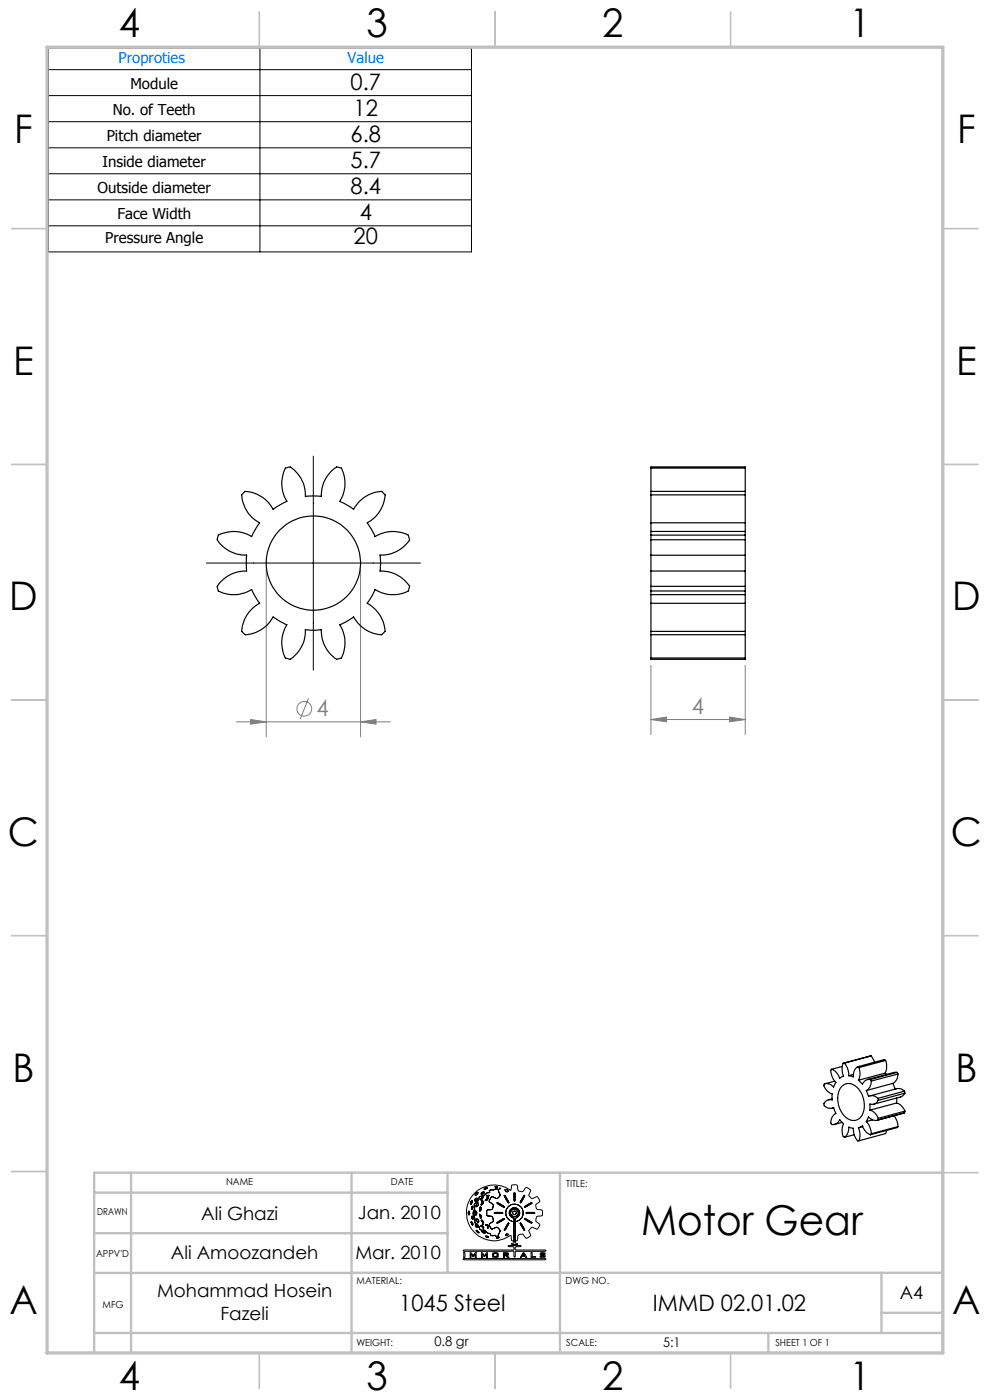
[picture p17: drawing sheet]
<svg xmlns="http://www.w3.org/2000/svg" width="210mm" height="297mm" viewBox="0 0 210 297" stroke-linecap="round" stroke-linejoin="round" font-family="sans-serif">
<defs><g id="words">
<text font-size="8.7" x="136" y="261.9">Motor Gear</text>
<g font-size="8.4">
<text x="25.2" y="7.9">4</text>
<text x="77.7" y="7.9">3</text>
<text x="127.7" y="7.9">2</text>
<text x="180.2" y="7.9">1</text>
<text x="3" y="30.3">F</text>
<text x="203" y="30.3">F</text>
<text x="2.8" y="79.5">E</text>
<text x="202.8" y="79.5">E</text>
<text x="2" y="129.5">D</text>
<text x="202" y="129.5">D</text>
<text x="1.7" y="179.5">C</text>
<text x="201.7" y="179.5">C</text>
<text x="2.7" y="229.5">B</text>
<text x="202.7" y="229.5">B</text>
<text x="2" y="278.8">A</text>
<text x="202" y="278.8">A</text>
<text x="25.2" y="294.9">4</text>
<text x="77.7" y="294.9">3</text>
<text x="127.7" y="294.9">2</text>
<text x="180.2" y="294.9">1</text>
</g>
<g font-size="4.8">
<text x="74.4" y="19.1">0.7</text>
<text x="75" y="24.7">12</text>
<text x="74.4" y="30.2">6.8</text>
<text x="74.4" y="35.7">5.7</text>
<text x="74.4" y="41.2">8.4</text>
<text x="76.3" y="46.8">4</text>
<text x="75" y="51.8">20</text>
<text x="84.7" y="278.2">1045 Steel</text>
<text x="138.5" y="278.2">IMMD 02.01.02</text>
</g>
<g font-size="4.8" fill="#808080">
<text x="67.1" y="152">4</text>
<text x="146.7" y="151.5">4</text>
</g>
<g font-size="3.9">
<text x="42.7" y="258.9">Ali Ghazi</text>
<text x="75.9" y="258.6">Jan. 2010</text>
<text x="36.2" y="267.1">Ali Amoozandeh</text>
<text x="75.4" y="267.1">Mar. 2010</text>
<text x="33.3" y="275.1">Mohammad Hosein</text>
<text x="190.9" y="275.5">A4</text>
<text x="46.8" y="279.9">Fazeli</text>
</g>
<g font-size="3.2" fill="#0080ff">
<text x="25.2" y="13.4">Proproties</text>
<text x="73.7" y="13.4">Value</text>
</g>
<g font-size="3.2">
<text x="27.7" y="18.9">Module</text>
<text x="22.6" y="29.9">Pitch diameter</text>
<text x="23.9" y="24.4">No. of Teeth</text>
<text x="21.8" y="35.4">Inside diameter</text>
<text x="20.7" y="41">Outside diameter</text>
<text x="24.9" y="46.5">Face Width</text>
<text x="22.3" y="51.6">Pressure Angle</text>
</g>
<g font-size="2.8">
<text x="92.1" y="285.6">0.8 gr</text>
<text x="140.7" y="285.8">5:1</text>
</g>
<g font-size="2.1">
<text x="48" y="251.5">NAME</text>
<text x="82.9" y="251.5">DATE</text>
<text x="120.1" y="251.9">TITLE:</text>
<text x="20.6" y="257.7">DRAWN</text>
<text x="20.4" y="266.6">APPV'D</text>
<text x="75.6" y="272.5">MATERIAL:</text>
<text x="120" y="272.5">DWG NO.</text>
<text x="21.8" y="277.4">MFG</text>
<text x="75.6" y="285.5">WEIGHT:</text>
<text x="120.1" y="285.5">SCALE:</text>
<text x="164.5" y="285.6">SHEET 1 OF 1</text>
</g>
</g></defs>
<g fill="none" stroke="#808080" stroke-width=".21">
<path d="M56.5 120.7v35.6M76.5 120.7v35.6M50.1 153.1h32.7M53.2 152.6l3.3 .5-3.3 .5zM65.4 148.1l-1.7 4.5M76.5 153.1l3.3-.5v1zM138.1 152.6l3.3-.5v1zM138.1 141.1v14.7M138.1 152.6h20M154.8 152.1l3.3 .5-3.3 .5zM158.1 141.1v14.7"/>
<circle cx="64.5" cy="150.4" r="1.56"/>
</g>
<g fill="none" stroke="#000" stroke-width=".21">
<path d="M10.3 10.2h89.7v43.2h-89.7zM10.3 14.8h89.7M55.1 10.2v43.2M10.3 20.3h89.7M10.3 25.8h89.7M10.3 31.4h89.7M10.3 36.9h89.7M10.3 42.4h89.7M10.3 47.9h89.7M66.5 96.8v45.4M43.8 119.4h45.4M99.3 257.2l.1 .4"/>
<path d="M99.6 257.2l-.2-.3-.1 .3M99.6 257.2v.3M99.6 257.5l-.1 .2-.1-.1M99.8 255.1l.1 .4 .3-.4M99.9 259.1a.57 .57 0 0 1 .4 .8zM100 256.3l.1 .3M100.1 258.1l.1 .6M100.1 254.7l.1 .4M100.1 254.7l-.3 .4M100.1 258v.1M100.1 258l.3 .3M100.2 258.7h.1"/>
<path d="M100.3 256.4l-.2 .2M100.3 256h-.2l-.1 .3M100.3 256v.4M100.4 257.2l.1 .8M100.4 258.3l-.1 .4M100.5 253.3a6 6 0 0 1 7.9-.8l.1-1a.78 .78 0 0 1 1-.1 .78 .78 0 0 1 .3 .9 .86 .86 0 0 0 .9 .5 .86 .86 0 0 0 .7-.8l.3-.1 .8 .5-.1 .6a.84 .84 0 0 0 .5 1.3l1-.4 .6 .8v.2l-.8 .6v.6l.2 .5 1.1 .2 .1 1-1.1 .2a.98 .98 0 0 0-.2 1.2l.7 .6-.4 .9-.2 .1-1.1-.5-.7 .8 .4 1.1-.8 .5-.4-.4a.79 .79 0 0 0-1.1-.4 .79 .79 0 0 0-.4 1l-.1 .2-.4 .2v.4l.6 .2-1.4 .1v-.2l.4-.1 .1-.2v-.2l-.5-.2-.1-.8v-.2h-.2a5.9 5.9 0 0 1-7.8-.9 5.9 5.9 0 0 1 .1-7.9zM100.5 258l.1 .2a1.75 1.75 0 0 0 .5 1.5M100.6 256.1l.1 .4-.3 .7M100.7 257.1v-.2h.2l.2 .3M100.7 257.8h.3M100.7 257.1l.1 .4M100.8 257.5l-.1 .3"/>
<path d="M100.9 255.9l.2 .1M100.9 259.8l-.1 .2 .4 .4 .2-.1-.1-.3M100.9 259.8l.4 .2M100.9 253.2l-.1 .3 .1 .1M100.9 255.2l-.3 .3v.6M101 258.7h.4l.1 .2-.1 .5h-.1zM101 255.7l-.1 .2M101.1 254.2h.1v.3l-.2 .3-.3-.1M101.1 254.2l-.4 .5M101.1 259.7l.4 .4M101.1 257.2l-.1 .6M101.2 255.1l.3 .2"/>
<path d="M101.2 255.1l-.2 .6M101.3 252.9l-.4 .3M101.3 252.9l.1 .2M101.4 253.1l-.5 .5M101.5 255.3l-.1 .4-.3 .3M101.5 255.3v.4l-.4 .3M101.5 254.3l-.1 .6-.5 .3M101.5 254.3l-.1 .4-.5 .5M101.8 257.6h-.1l.1 .4M101.8 257.6l.3 .3M101.8 256.1l.3 .2v.3l-.4 .3v-.3M101.8 256.1l-.1 .5"/>
<path d="M101.8 258l.1 .5M102.1 258.9l.1-.1 .4 .5-.2 .5h-.1l.1-.5zM102.1 260v.1M102.1 260l.3 .2M102.1 257.9v.4l-.2 .2M102.1 254.7l.3 .1 .1 .4-.4 .5 .2-.6zM102.2 253l-.1 .3h.1M102.2 254.1l.2-.2-.1 .4-.3 .2-.1-.1M102.2 254.1l-.3 .3M102.2 253.7l-.4 .1-.3 .5M102.2 253.7l-.5 .2-.2 .4M102.6 252.8l.1 .1v.2"/>
<path d="M102.6 252.8l-.4 .2M102.7 253.1l-.5 .2M103 254.6l.1 .1M103.2 254.5l-.2 .1M103.2 253.6l.2 .2 .4-.2h-.3M103.2 253.6h.3M103.2 260l.2 .1M103.2 260l-.2-.2h.3l.2 .2M103.3 257.3v.6l.6 .1M103.3 253.1l-.7 .6h-.4M103.3 257.3v.5l.6 .2M103.3 254l-.1 .5"/>
<path d="M103.3 254l.2 .1v.3M103.4 251.9l-.6 .2M103.4 251.9l-.5 .4h-.2l.1-.2M103.5 254.4l-.4 .3M103.5 260l.1 .5M103.6 253l-.3 .1M103.8 259.7l.1 .5M103.9 252.5v.5h-.3M103.9 258l.6 .1 .1 .6M103.9 258l.5 .1 .2 .6M104 254.3l-.2 .6 .3 .3M104 254.3l-.2 .5 .3 .4"/>
<path d="M104.1 255.2l.5 .3v.4M104.5 256.5l-1.2 .2v.6M104.5 252.4l-.6 .1M104.6 259.1l-.8 .6M104.6 255.9l-.1 .6M104.6 258.7v.4M105 251.8h.6M105 257.2h1.4M105 257.2l-.2 .1 .3 .1M105 251.8l.3 .1M105.1 257.4h1.4M105.2 252.2l.5 .2"/>
<path d="M105.2 252.2l-.7 .2M105.4 259.4l.2 .1M105.4 255.1l.3 .3 1.3 .7-.3-.3M105.4 255.1l.9 .4M105.6 254.1l-.2 .2-1-.4-.4 .4M105.6 251.8l-.3 .1M105.7 252.4l.1 .5M105.8 252.9l.2 .4M106 253.8l-.4 .3M106 252.1h.2l-.3 .1zM106 253.3v.5M106 253.3l.1 .3-.1 .2"/>
<path d="M106.3 255.5l.4 .3M106.4 257.2h.2l-.1 .2M106.6 258.6l-1.2 .8M106.8 258.8l-1.2 .7M106.9 258.5l-.3 .1M106.9 258.5l.1 .1-.2 .2M107 253.7l.4 .7M107 253.6l.2 .1 .7 1.5h-.1l-.4-.8M107 253.6v.1M107.1 252.5l.1 .2M107.2 252.7l.2 .1M107.3 257.2v.6l.3 .6"/>
<path d="M107.3 257.2l.1 .7 .2 .5M107.6 252.4l-.3-.1-.2 .2M107.6 252.4l.2 .2M107.6 252.4l-.4-.1-.1 .2M107.6 258.4l.9 .6M107.7 256.1l-.4 1.1M107.7 256.1l-.3 .5-.1 .6M107.8 259.9l.2-.4-.2-.1-.8 1.4M107.8 259.9l-.3 .4M107.8 252.6l.1 .1M107.9 255.9l-.2 .2M107.9 252.7l-.5 .1"/>
<path d="M108.1 257.7l.5 .6M108.1 257v.7M108.3 257.5l.3 .4M108.5 256.8l-.2 .7M108.6 258.3l.4 .1v.6l-.1 .1-.4-.1M108.6 257.9l.7 .2M108.7 255.5l1.3 .2M108.7 255.5l-.8 .4M108.7 255.5l.6-.1 .7 .3M108.7 257.4l.5 .3M108.7 257.4l.2 .2 .3 .1M109 256.5l.7 .2 .3 .5"/>
<path d="M109 256.5l.5 .1 .5 .6M109 256.5l-.5 .3M109 256.9l-.2 .2-.1 .3M109 254.3v.4M109 254.7l.2 .1M109 256.9l.4 .1 .1 .2v.3l-.3 .2M109 256.9l-.3 .2v.3M109.1 259.2l-.1 2M109.1 259.2l.2 .1v1.8M109.2 254.3l.1 .3M109.3 254l-.1 .3M109.3 254l-.2-1-.1 1.3"/>
<path d="M109.3 254.6l-.1 .2M109.4 258.4l-.1 .7M109.5 256.3h-.8l-.4 .3-.2 .4M109.5 256.3l.6 .5M109.5 256.3l-.5-.1-.5 .2-.4 .6M109.9 258.2l-.5 .2M110 257.2l-.2 .5-.5 .4M110 257.2l-.3 .7-.4 .2M110 255.7l.8 .7M110.1 256.8l.1 .3M110.2 257.7l-.3 .5M110.2 257.1v.6"/>
<path d="M110.3 258.8l-1 .3M110.3 259.5h.3l.7 1.5zM110.7 254.3l-.4 .9M110.8 256.4l.2 .7-.1 .6M110.8 256.4l.1 1.3M110.9 257.7l-.1 .5-.5 .6M110.9 257.7l-.2 .7-.4 .4M111 253.9l-.3 .4M111 253.9l.3-.3-.6 1.3-.4 .3M111.6 258.8l-.3-.3 .5 .2 1.1 .8-.5-.2M111.6 258.8l.4 .3M111.6 255.8l-.3 .3 .4-.2"/>
<path d="M111.7 257.2h1.5M111.7 257.2l-.1 .1 .2 .1M111.8 257.4h1.5M112 259.1l.4 .2M112 255.5l-.4 .3M112.1 255.7l-.4 .2M112.5 255.4l-.4 .3M112.6 255.2h.3M112.6 255.2l-.6 .3M112.9 255.2l-.4 .2M113.2 257.2l.2 .1-.1 .1M98.2 265.3l10.7-.1v-.7h-.9l-.2-.2 2.7-.1v.2l-1.2 .1v.6l6.4 .1 .1 .2-6.4 .1-.1 1.1-.2 .1-.1-1.1-.3-.2-10.2 .1z"/>
<path d="M98.3 267l17.5 .1-.3 .2h-16.9l-.4-.1zM98.4 265.7h.2v1h-.2zM99.7 265.7l.3 .1 .4 .5 .4-.6h.2v1h-.2v-.6l-.5 .5-.4-.5v.6h-.2zM101 261.1a.51 .51 0 0 1 .6 .5zM101.5 260.1l.2 .5M101.7 260.6l.3 .3M102 260.9h.7l.3 .3M102.1 260.1l.3 .3M102.1 265.7l.7 .6 .4-.5 .2-.1v1h-.2v-.6l-.4 .5-.5-.5v.6h-.2zM102.3 261.1l-.1 .2 .2 .2 .4 .1 .1-.1-.1-.2M102.3 261.1l.5 .2M102.4 260.2l.2 .3v.1l-.2-.2"/>
<path d="M103 261.2l.6 .5M103 262.2l.7 .3h-.4zM103.4 260.4l.1 .2 .1-.1M103.4 260.1v.3M103.6 261.7h.3M103.9 261.7l.2 .4M103.9 260.2l.4 .5 .4-.1M104.1 262.1h.6M104.5 265.8h1.2v.9h-1.2zM104.7 265.9v.7M104.7 266.6h.7M104.7 265.9h.7"/>
<path d="M105 262l-.3 .1M105 262l.4 .3M105.1 260.4l-.4 .2M105.1 260.4l.5 .1M105.2 262.6l.6-.2 .1 .1zM105.4 265.9v.7M105.6 260.5l.3 .3M105.7 262.3h-.3M105.8 261.7l-.1 .6M105.9 260.8l.2 .4-.3 .5M105.9 260.8l.2 .3-.3 .6M106.8 265.7l1 .1v.5l-.3 .1 .5 .3h-.4l-.4-.3h-.2v.3h-.2z"/>
<path d="M107 265.9l.6 .1M107 266.2h.6M107 265.9v.3M107 260.8v.2M107.5 261.8l-.3 .2M107.5 261.8l.3 .1M107.5 260.3l-.5 .7M107.6 266v.2M107.8 261.9l-.2 .2-.4-.1M109 261.2v2M109 263.2h.3M109.3 262.2v1"/>
<path d="M109.3 261.1v1.1M110.9 265.8h.3l.5 .9-.9-.2-.4 .2zM111.1 266l.1 .3h-.4zM112.7 265.7h.2v.9h.7v.1h-1zM114.7 265.8h.9v.2h-.2l-.6-.1v.2l.8 .1v.5h-1l-.1-.2 .3-.1 .6 .2v-.3h-.7z"/>
</g>
<g fill="none" stroke="#c0c0c0" stroke-width=".35">
<path d="M55 2.5v7.5M105 2.5v7.5M155 2.5v7.5M2.5 48.5h7.5M200 48.5h7.5M2.5 98.5h7.5M200 98.5h7.5M2.5 148.5h7.5M200 148.5h7.5M2.5 198.5h7.5M200 198.5h7.5M2.5 248.5h7.5"/>
<path d="M200 248.8h7.5M55 287v7.5M105 287v7.5M155 287v7.5"/>
</g>
<path d="M20 253h74.9M27.8 248.8v38.2M74.6 248.8v38.2M94.9 248.8v21.2M118.8 248.8v38.2M200 248.8h-180v38.2M20 261.6h74.9M187 270v12.8M187 278.5h13M200 270h-180M20 282.8h180M163 282.8v4.2" fill="none" stroke="#c0c0c0" stroke-width=".5"/>
<path d="M10 10h190v277h-190z" fill="none" stroke="#c0c0c0" stroke-width=".7"/>
<path d="M53.2 152.6l3.3 .5-3.3 .5zM76.5 153.1l3.3-.5v1zM138.1 152.6l3.3-.5v1zM154.8 152.1l3.3 .5-3.3 .5z" fill="#808080"/>
<g fill="none" stroke="#000" stroke-width=".25">
<path d="M138.1 99.3v4.9M138.1 99.3v-.2h20v.2M138.1 99.3h20M158.1 99.3v4.9M51.6 104.6l.4-.4a7.3 7.3 0 0 1 5.9 3.9l3-1.7a6.8 6.8 0 0 1-.2-7.1l.7-.2a6.7 6.7 0 0 1 3.4 6.2h3.4a6.8 6.8 0 0 1 3.3-6.2l.8 .2a6.7 6.7 0 0 1 .1 6.6l-.3 .5 2.9 1.7 .3-.5a7.3 7.3 0 0 1 5.7-3.4l.7 .8a7.3 7.3 0 0 1-3.8 5.9l1.7 2.9a6.8 6.8 0 0 1 7-.1l.3 .7a6.8 6.8 0 0 1-6.3 3.4v3.3a6.9 6.9 0 0 1 6.3 3.4l-.3 .8a6.9 6.9 0 0 1-7-.2l-.6 1.1-1.1 1.8a7.4 7.4 0 0 1 3.8 5.9l-.7 .8a7.1 7.1 0 0 1-6-3.8l-1.8 1.1-1.1 .5a7.1 7.1 0 0 1 .3 7.1l-1 .3a7.3 7.3 0 0 1-3.2-6.3h-3.4a6.8 6.8 0 0 1-3.4 6.2l-.7-.2a6.8 6.8 0 0 1 .2-7.1l-3-1.6a6.8 6.8 0 0 1-6 3.7l-.5-.6a6.6 6.6 0 0 1 3.2-5.7l.5-.3-1.7-2.9-.5 .2a6.9 6.9 0 0 1-6.6 0l-.2-.8a6.8 6.8 0 0 1 6.2-3.4v-3.3a6.7 6.7 0 0 1-6.2-3.4l.2-.7a6.8 6.8 0 0 1 7.1 .1l1.7-2.9a7.1 7.1 0 0 1-3.8-5.9zM138.1 113.5v1M138.1 114.5v3.3h20v-3.3M138.1 112.7v.8M138.1 104.2v.8M138.1 105v5.9M138.1 117.8v3.3M138.1 110.9v1.8"/>
<path d="M138.1 112.7h20M138.1 113.5h20M138.1 114.5h20M138.1 105h20M138.1 104.2h20M138.1 110.9h20M158.1 113.5v1M158.1 112.7v.8M158.1 104.2v.8M158.1 105v5.9M158.1 117.8v3.3M158.1 110.9v1.8"/>
<path d="M138.1 121.1v3.3M138.1 124.4v1M138.1 125.4v.7M138.1 133.9v.8M138.1 128v5.9M138.1 126.1v1.9M138.1 134.7v4.9M138.1 139.6v.3h20v-.3M138.1 121.1h20M138.1 126.1h20M138.1 124.4h20M138.1 125.4h20"/>
<path d="M138.1 134.7h20M138.1 133.9h20M138.1 128h20M138.1 139.6h20M158.1 121.1v3.3M158.1 124.4v1M158.1 125.4v.7M158.1 133.9v.8M158.1 128v5.9M158.1 126.1v1.9M158.1 134.7v4.9M176.4 226.8v.1a.55 .55 0 0 0-.1 .8l.6 1.5a.72 .72 0 0 1 0 1.2l-.1 .2a1.63 1.63 0 0 0-2-.6 2.2 2.2 0 0 0 1.7 2.1v1.3a1.17 1.17 0 0 0-1.7 1.2l.2 .1a1.54 1.54 0 0 0 1.8 .2l.5 1.3a1.92 1.92 0 0 0-.9 2.3 1.54 1.54 0 0 0 1.7-1l.3 .4a.8 .8 0 0 1 .3 1.2l-.1 1.1a.87 .87 0 0 0 .5 1.1"/>
<path d="M176.5 233.1l-.8 .2M176.8 235l-.3 .1M177.1 229.4l-2.1 .5M178.5 230.5a2.27 2.27 0 0 1 3.5 .4 4.9 4.9 0 0 1 .4 6.3 2.5 2.5 0 0 1-3.8-1.1 4.9 4.9 0 0 1-.1-5.6zM178.6 238.1l-1.5 .4M178.7 226.2l-2.3 .6M178.9 225.6l-.3 1.2 .1 .9a.49 .49 0 0 1 .2 .5 .49 .49 0 0 1-.5 .4l-.3 .1-.8-1.3-.9-.6M179.1 225.5l-.2 .1M179.1 225.5l.6 .9 .4 1.8M181 227.9l-.9 .3M181.9 226.3l-.7 .9-.2 1.3-.9-.3M181.9 226.3l.3 .2"/>
<path d="M182.1 239.3l.9-.5 .7 1.3 .9 .6M182.1 239.3l.3 1.3-.2 1.4M182.2 226.5l.2 1.5-.3 1.2M183 239l-.9 .3M183.8 231.3l.4 1.3 .9-.2 1.1 .6M183.8 237.9l.7 1.1 .3 1.5M184.5 235.5l1 .5 .8 1.2M184.6 229l-.9 .2-.7 .8-.9-.8M184.6 229l.2 .3M184.8 224l.7 1.3M184.8 224l-5.9 1.6M184.8 224l-5.7 1.5"/>
<path d="M184.8 229.3l-.3 1.4-.7 .6M185.1 237.6l-1.3 .3M186.2 233l.1 .4M186.3 233.4l-.8 .8h-1v1.3M186.3 237.2v.3a1.34 1.34 0 0 1-1.9-.4l-.2-.2-.4 1M187.8 227.6l.3 .3M187.8 227.6l-5.7 1.6M187.9 225l.2 1.7-.3 .9M187.9 225l-.3-.2-5.7 1.5M187.9 225l-5.7 1.5M188 239.8l-.1 .7-5.7 1.5M189.4 229.8l.5 1.3"/>
<path d="M189.4 229.8l-5.6 1.5M189.7 236.7l.5 1 .3 1.3M190.2 234l.9 .5 .8 1.2M190.2 232.9v1.1M190.2 234l-5.7 1.5M190.3 227.5l.2 .4M190.3 227.5h-.6l-5.7 1.5M190.3 227.5l-5.7 1.5M190.5 227.9l-.3 1.1-.8 .8M190.5 239l-.2 .2-5.7 1.5M190.5 227.9l-5.7 1.4M190.5 239l-5.7 1.5"/>
<path d="M191.9 231.5l-.8-.5-.8-.1-5.7 1.6M191.9 231.5v.4M191.9 236.1h-.2M191.9 236.1l-5.8 1.6M191.9 231.5l-5.7 1.5M191.9 231.9l-.8 .8-5.8 1.5M191.9 235.7v.4M191.9 231.9l-5.6 1.5M191.9 235.7l-5.6 1.5M179.1 241.3l.7-1 .3-1.2 .3 .2a.57 .57 0 0 1 .6 .7l.5 1.5a.51 .51 0 0 0 .6 .5h.1M181.2 240.7l-2.1 .6M184.8 240.5l-.2 .2"/>
<circle cx="66.5" cy="119.5" r="10"/>
</g>
<use href="#words"/>
</svg>
